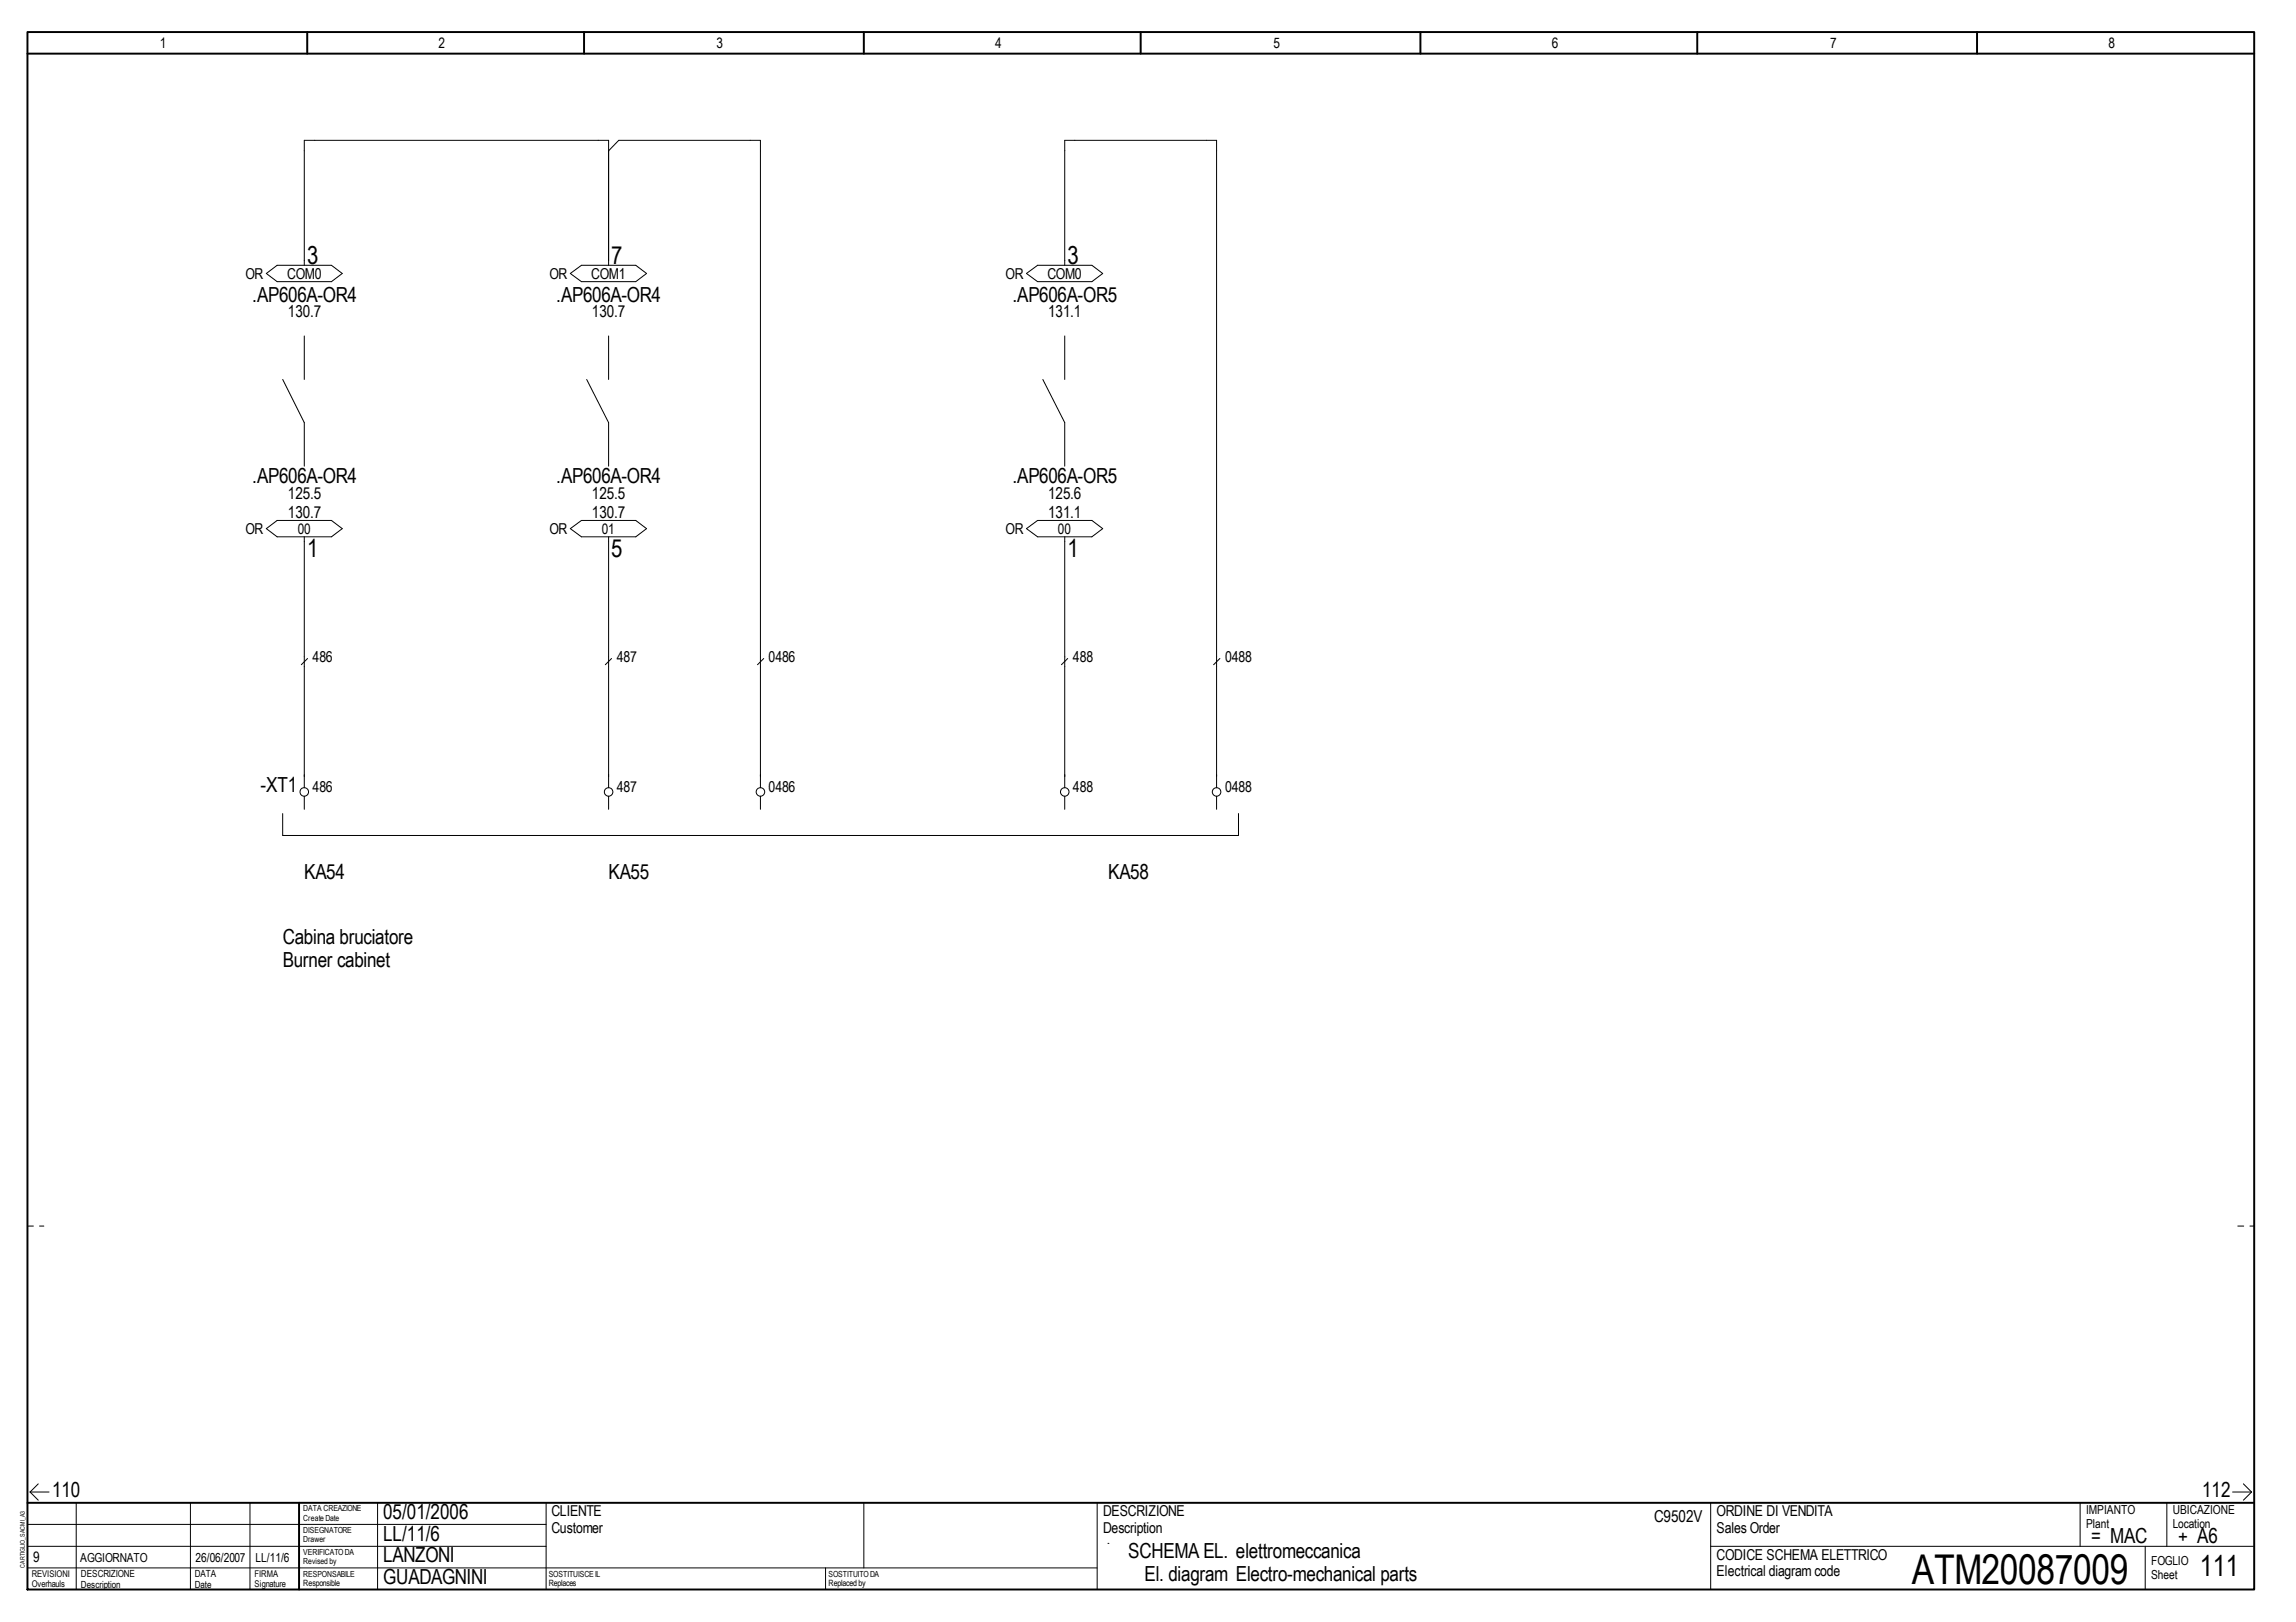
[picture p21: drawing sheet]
<svg xmlns="http://www.w3.org/2000/svg" width="297mm" height="210mm" viewBox="0 0 297 210" stroke-linecap="round" stroke-linejoin="round" font-family="sans-serif">
<defs><g id="words">
<text font-size="5.3" x="247.3" y="204.9">ATM20087009</text>
<text font-size="3.7" x="284.6" y="204">111</text>
<g font-size="3.2">
<text x="39.7" y="34.1">3</text>
<text x="79.1" y="34.1">7</text>
<text x="138.1" y="34.1">3</text>
<text x="39.7" y="72.1">1</text>
<text x="79.1" y="72.1">5</text>
<text x="138.1" y="72.1">1</text>
</g>
<g font-size="2.7">
<text x="32.6" y="39">.AP606A-OR4</text>
<text x="72" y="39">.AP606A-OR4</text>
<text x="131" y="39">.AP606A-OR5</text>
<text x="32.6" y="62.5">.AP606A-OR4</text>
<text x="72" y="62.5">.AP606A-OR4</text>
<text x="131" y="62.5">.AP606A-OR5</text>
<text x="33.7" y="102.5">-XT1</text>
<text x="39.4" y="113.7">KA54</text>
<text x="78.7" y="113.7">KA55</text>
<text x="143.4" y="113.7">KA58</text>
<text x="36.6" y="122.2">Cabina bruciatore</text>
<text x="36.6" y="125.1">Burner cabinet</text>
<text x="6.7" y="193.8">110</text>
<text x="49.6" y="196.6">05/01/2006</text>
<text x="284.9" y="193.8">112</text>
<text x="49.6" y="202.2">LANZONI</text>
<text x="49.6" y="199.4">LL/11/6</text>
<text x="146" y="201.7">SCHEMA EL. elettromeccanica</text>
<text x="270.5" y="199.7">= MAC</text>
<text x="281.8" y="199.7">+ A6</text>
<text x="49.6" y="205">GUADAGNINI</text>
<text x="148.1" y="204.6">El. diagram Electro-mechanical parts</text>
</g>
<g font-size="2.1">
<text x="37.3" y="41.1">130.7</text>
<text x="76.6" y="41.1">130.7</text>
<text x="135.6" y="41.1">131.1</text>
<text x="37.3" y="64.6">125.5</text>
<text x="76.6" y="64.6">125.5</text>
<text x="135.6" y="64.6">125.6</text>
<text x="37.3" y="67">130.7</text>
<text x="76.6" y="67">130.7</text>
<text x="135.6" y="67">131.1</text>
<text x="214" y="196.9">C9502V</text>
</g>
<g font-size="1.9">
<text x="20.7" y="6.3">1</text>
<text x="56.7" y="6.3">2</text>
<text x="92.7" y="6.3">3</text>
<text x="128.7" y="6.3">4</text>
<text x="164.8" y="6.3">5</text>
<text x="200.8" y="6.3">6</text>
<text x="236.8" y="6.3">7</text>
<text x="272.8" y="6.3">8</text>
<text x="31.7" y="36.1">OR</text>
<text x="37.2" y="36.1">COM0</text>
<text x="71.1" y="36.1">OR</text>
<text x="76.5" y="36.1">COM1</text>
<text x="130.1" y="36.1">OR</text>
<text x="135.5" y="36.1">COM0</text>
<text x="31.7" y="69.1">OR</text>
<text x="38.5" y="69.1">00</text>
<text x="71.1" y="69.1">OR</text>
<text x="77.8" y="69.1">01</text>
<text x="130.1" y="69.1">OR</text>
<text x="136.9" y="69.1">00</text>
<text x="40.4" y="85.6">486</text>
<text x="79.8" y="85.6">487</text>
<text x="99.4" y="85.6">0486</text>
<text x="138.8" y="85.6">488</text>
<text x="158.5" y="85.6">0488</text>
<text x="40.4" y="102.5">486</text>
<text x="79.8" y="102.5">487</text>
<text x="99.4" y="102.5">0486</text>
<text x="138.8" y="102.5">488</text>
<text x="158.5" y="102.5">0488</text>
<text x="71.3" y="196.2">CLIENTE</text>
<text x="142.7" y="196.2">DESCRIZIONE</text>
<text x="222.1" y="196.2">ORDINE DI VENDITA</text>
<text x="4.3" y="202.2">9</text>
<text x="71.3" y="198.4">Customer</text>
<text x="142.7" y="198.4">Description</text>
<text x="222.1" y="201.8">CODICE SCHEMA ELETTRICO</text>
<text x="222.1" y="198.4">Sales Order</text>
<text x="222.1" y="204">Electrical diagram code</text>
</g>
<g font-size="1.6">
<text x="269.9" y="195.9">IMPIANTO</text>
<text x="269.9" y="197.7">Plant</text>
<text x="281.1" y="195.9">UBICAZIONE</text>
<text x="281.1" y="197.7">Location</text>
<text x="10.4" y="202.2">AGGIORNATO</text>
<text x="25.3" y="202.2">26/06/2007</text>
<text x="33.1" y="202.2">LL/11/6</text>
<text x="278.3" y="202.6">FOGLIO</text>
<text x="278.3" y="204.4">Sheet</text>
</g>
<g font-size="1.3">
<text x="10.5" y="204">DESCRIZIONE</text>
<text x="10.5" y="205.4">Description</text>
<text x="25.2" y="204">DATA</text>
<text x="25.2" y="205.4">Date</text>
</g>
<g font-size="1.2">
<text x="4.1" y="204">REVISIONI</text>
<text x="4.1" y="205.4">Overhauls</text>
<text x="32.9" y="204">FIRMA</text>
<text x="32.9" y="205.4">Signature</text>
</g>
<g font-size="1.1">
<text x="39.2" y="195.6">DATA CREAZIONE</text>
<text x="39.2" y="196.8">Create Date</text>
<text x="39.2" y="198.4">DISEGNATORE</text>
<text x="39.2" y="199.6">Drawer</text>
<text x="39.2" y="201.2">VERIFICATO DA</text>
<text x="39.2" y="202.4">Revised by</text>
<text x="39.2" y="204">RESPONSABILE</text>
<text x="39.2" y="205.2">Responsible</text>
<text x="71" y="204.1">SOSTITUISCE IL</text>
<text x="71" y="205.3">Replaces</text>
<text x="107.2" y="204.1">SOSTITUITO DA</text>
<text x="107.2" y="205.3">Replaced by</text>
</g>
<text font-size=".8" x="3.2" y="202.9" transform="rotate(-90 3.2 202.9)">CARTIGLIO_SACMI_A3</text>
</g></defs>
<path d="M3.6 4.1h288v201.6h-288zM3.6 6.9h288M39.7 4.1v2.8M75.6 4.1v2.8M111.8 4.1v2.8M147.6 4.1v2.8M183.8 4.1v2.8M219.6 4.1v2.8M255.8 4.1v2.8M3.6 194.5h288M38.7 194.5v11.2" fill="none" stroke="#000" stroke-width=".25"/>
<g fill="none" stroke="#000" stroke-width=".13">
<path d="M3.6 197.3h67.1M3.9 193.1l1 1M3.9 193.1h2.4M4.9 192l-1 1.1M9.9 194.5v11.2M24.6 194.5v11.2M32.3 194.5v11.2M48.8 194.5v11.2M70.7 194.5v11.2M111.8 194.5v8.4M288.8 193.1h2.5M290.2 192l1.1 1.1"/>
<path d="M291.3 193.1l-1.1 1M3.6 200.1h67.1M3.6 202.9h138.3M106.8 202.9v2.8"/>
</g>
<path d="M3.6 158.7h2.1M289.5 158.7h2.1" fill="none" stroke="#000" stroke-width=".13" stroke-dasharray=".8 .8"/>
<path d="M114.2 195.2h26v7h-26z" fill-rule="evenodd" fill="#fff"/>
<g fill="none" stroke="#000" stroke-width=".13">
<path d="M78.7 19.5l1.3-1.3h18.4v83.7M34.5 35.4l1.4-1.1h7l1.4 1.1-1.4 1h-7zM39.4 34.3v-16.1h39.3v16.1M73.8 35.4l1.4-1.1h7.1l1.3 1.1-1.3 1h-7.1zM132.8 35.4l1.4-1.1h7.1l1.4 1.1-1.4 1h-7.1zM137.7 34.3v-16.1h19.7v83.7M36.6 49.1l2.8 5.6v5.6M39.4 43.5v5.6M75.9 49.1l2.8 5.6v5.6M78.7 43.5v5.6M134.9 49.1l2.8 5.6v5.6M137.7 43.5v5.6"/>
<path d="M34.5 68.4l1.4-1h7l1.4 1-1.4 1.1h-7zM39.4 69.5v32.4M73.8 68.4l1.4-1h7.1l1.3 1-1.3 1.1h-7.1zM78.7 69.5v32.4M132.8 68.4l1.4-1h7.1l1.4 1-1.4 1.1h-7.1zM137.7 69.5v32.4M39.8 85.2l-.8 .8M79.1 85.2l-.8 .8M98.8 85.2l-.8 .8M138.1 85.2l-.8 .8M157.8 85.2l-.8 .8M36.6 105.3v2.8h123.6v-2.8"/>
<path d="M39.4 103v1.7M78.7 103v1.7M98.4 103v1.7M137.7 103v1.7M157.4 103v1.7M141.9 194.5v11.2M143.3 199.7h.1M221.3 194.5v11.2M269.1 194.5v5.6M280.3 194.5v5.6M221.3 200.1h70.3M277.5 200.1v5.6"/>
<circle cx="39.4" cy="102.5" r=".56"/>
<circle cx="78.7" cy="102.5" r=".55"/>
<circle cx="98.4" cy="102.5" r=".55"/>
<circle cx="137.7" cy="102.5" r=".55"/>
<circle cx="157.4" cy="102.5" r=".55"/>
</g>
<use href="#words"/>
</svg>
